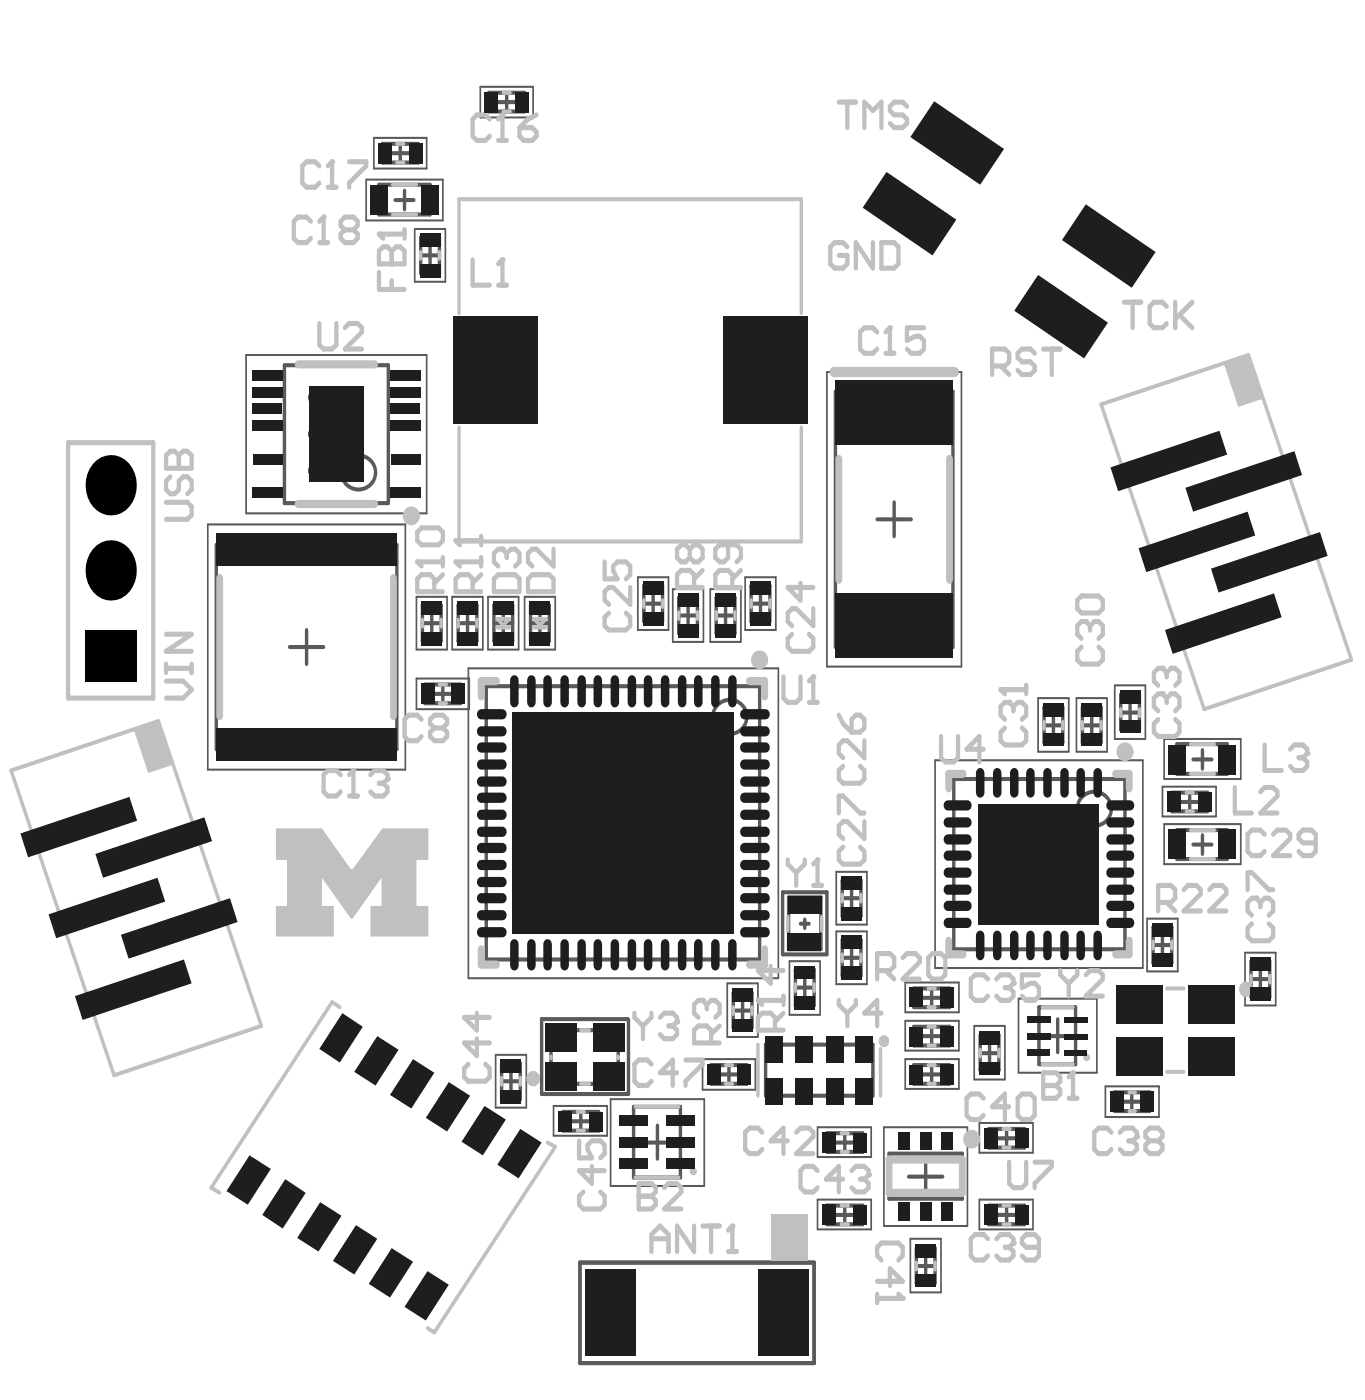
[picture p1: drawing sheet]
<svg xmlns="http://www.w3.org/2000/svg" width="135mm" height="139mm" viewBox="0 0 135 139" stroke-linecap="round" stroke-linejoin="round" font-family="sans-serif">
<g fill="none" stroke="#5a5a5a" stroke-width=".37">
<path d="M37.6 18.3h5.1v3h-5.1zM37.9 14.3h3.6v1.8h-3.6zM38.8 15.2h1.9M39.2 19.9h1.9M39.7 14.3v1.8M40.1 18.9v1.9M48.5 9.2h3.6v1.9h-3.6zM49.4 10.1h1.8M50.3 9.2v1.9M28.2 36.3h10.3v13.7h-10.3zM41.8 25.4h1.8M41.8 23.6h1.8v3.5h-1.8z"/>
<path d="M42.7 24.4v1.9M82.9 38.9h11.7v25.3h-11.7zM21.5 54.1h17.9v20.3h-17.9zM31.7 43.1h3.4M33.4 41.4v3.4M63.9 59.9h1.9M63.9 58.2h1.9v3.5h-1.9zM64.8 59v1.9M67.4 59.3h1.8v3.6h-1.8zM71.1 59.3h1.8v3.6h-1.8zM74.5 59.9h1.9M74.5 58.2h1.9v3.5h-1.9z"/>
<path d="M75.5 59v1.9M87.1 51.6h3.3M88.7 49.9v3.3M28.7 64.2h3.4M30.4 62.5v3.4M41.9 61.9h1.9M41.9 60.1h1.9v3.5h-1.9zM42.2 68h3.5v1.8h-3.5zM42.8 60.9v1.9M43 68.9h1.9M43.9 68v1.8M45.5 61.9h1.8"/>
<path d="M45.5 60.1h1.8v3.5h-1.8zM46.4 60.9v1.9M48.3 68.1h27.1v27.2h-27.1zM49 61.9h1.9M49 60.1h1.9v3.5h-1.9zM49.9 60.9v1.9M52.7 61.9h1.8M52.7 60.1h1.8v3.5h-1.8zM53.6 60.9v1.9M67.4 61.1h1.8M68.3 60.2v1.8M71.1 61.1h1.8"/>
<path d="M72 60.2v1.8M94.7 77.3h16.9v16.9h-16.9zM103.6 72h1.9M103.6 70.2h1.9v3.5h-1.9zM104.5 71.1v1.8M107.4 72h1.9M107.4 70.2h1.9v3.5h-1.9zM108.3 71.1v1.8M111.2 70.7h1.9M111.2 69h1.9v3.4h-1.9zM112.2 69.8v1.9M116.3 78.7h3.5v1.9h-3.5z"/>
<path d="M116.8 73.9h5v2.9h-5zM117.1 79.6h1.9M118.1 78.7v1.9M118.4 75.4h1.9M119.3 74.5v1.8M60.2 81.7h3.4M61.9 80v3.3M72.8 98.6h1.8v3.4h-1.8zM73.7 99.4v1.9M77.7 88.6h4.4v6.2h-4.4zM78.3 89.1h3.2v5.1h-3.2zM78.9 98.1h1.9"/>
<path d="M78.9 96.3h1.9v3.5h-1.9zM79.4 91.7h.9M79.9 91.3v.8M79.9 97.1v1.9M83.6 95.1h1.8M83.6 89.2h1.8M83.6 93.3h1.8v3.6h-1.8zM83.6 87.4h1.8v3.6h-1.8zM84.5 88.2v1.9M84.5 94.2v1.8M90.7 98.1h3.5v1.9h-3.5zM91.5 99.1h1.9"/>
<path d="M92.5 98.1v1.9M101.4 85.8h3.4M103.1 84.1v3.4M103.1 100h3.6v5.7h-3.6zM114.4 93.8h1.9M114.4 92h1.9v3.6h-1.9zM115.4 92.9v1.9M116.8 82.4h5v2.9h-5zM118.4 83.8h1.9M119.3 82.9v1.9M124.2 97.2h1.8M124.2 95.4h1.8v3.6h-1.8z"/>
<path d="M125.1 96.3v1.8M49.8 107.3h1.8M49.8 105.6h1.8v3.5h-1.8zM50.7 106.4v1.9M53.8 101.2h8.5l.1 .1v7.3h-8.6zM54.7 102.3h6.6l.1 .1v5.2h-6.7zM55.9 110.4h3.5v1.9h-3.5zM56.7 111.3h1.9M57.6 110.4v1.9M62.9 109.9h4.6v7h-4.6zM63.6 113.4h3.3M65.2 111.7v3.3"/>
<path d="M70.6 105.7h3.5v1.9h-3.5zM71.4 106.7h1.9M72.3 105.7v1.9M72.8 100.3h1.8M76 103.7h10.6v5.1h-10.6zM82.1 112.5h3.5v1.9h-3.5zM82.1 119.7h3.5v1.9h-3.5zM82.9 113.4h1.9M83.8 112.5v1.9M83.8 119.7v1.9M88.2 114.5h7.3v4.5h-7.3zM90.2 116.8h3.4"/>
<path d="M90.7 105.7h3.5v1.9h-3.5zM90.7 101.9h3.5v1.9h-3.5zM91.5 106.7h1.9M91.5 102.9h1.9M91.9 115.1v3.3M92.5 101.9v1.9M92.5 105.7v1.9M97.3 104.6h1.8M97.3 102.8h1.8v3.5h-1.8zM98.1 112.1h3.6v1.8h-3.6zM98.1 119.7h3.6v1.9h-3.6zM98.2 103.6v1.9"/>
<path d="M99 113h1.8M99.9 112.1v1.8M99.9 119.7v1.9M103.3 102.9h3.4M105 101.2v3.3M110.6 108.4h3.5v1.9h-3.5zM111.5 109.4h1.8M112.3 108.4v1.9M57.6 125.4h23.2v9.9h-23.2zM82.9 120.6h1.9M90.9 125.7h1.9M90.9 123.9h1.9v3.5h-1.9z"/>
<path d="M91.9 124.8v1.8M99 120.6h1.8"/>
<circle cx="35.6" cy="46.9" r="1.69"/>
<circle cx="72.4" cy="71.2" r="1.69"/>
<circle cx="108.6" cy="80.3" r="1.69"/>
</g>
<g fill="none" stroke="#5a5a5a" stroke-width=".19">
<path d="M36.3 17.8h7.6v4.1h-7.6zM37.1 13.7h5.2v3h-5.2zM47.7 8.6h5.2v3.1h-5.2zM24.4 35.2h17.9v15.8h-17.9zM41.2 22.7h3v5.3h-3zM82.1 36.9h13.3v29.3h-13.3zM20.6 52.1h19.6v24.3h-19.6zM41.3 59.3h3.1v5.2h-3.1zM44.9 59.3h3v5.2h-3zM48.4 59.3h3.1v5.2h-3.1zM52.1 59.3h3v5.2h-3zM63.3 57.3h3v5.2h-3z"/>
<path d="M66.8 58.5h3v5.2h-3zM70.5 58.5h3v5.2h-3zM74 57.3h3v5.2h-3zM41.3 67.4h5.3v3h-5.3zM46.5 66.4h30.7v30.7h-30.7zM92.8 75.5h20.6v20.6h-20.6zM103 69.3h3.1v5.3h-3.1zM106.8 69.3h3.1v5.3h-3.1zM110.6 68h3.1v5.4h-3.1zM115.4 78.1h5.3v3h-5.3zM115.5 73.4h7.6v3.9h-7.6zM72.2 97.6h3v5.4h-3z"/>
<path d="M78.3 95.4h3.1v5.4h-3.1zM83 92.5h3v5.2h-3zM83 86.6h3v5.2h-3zM89.8 97.5h5.4v3h-5.4zM101.1 99.1h7.8v7.4h-7.8zM113.8 91.2h3.1v5.2h-3.1zM115.5 81.8h7.6v4h-7.6zM123.6 94.6h3v5.2h-3zM49.2 104.7h3v5.3h-3zM54.9 109.8h5.4v3h-5.4zM60.6 109.1h9.3v8.6h-9.3zM69.7 105.2h5.3v3h-5.3z"/>
<path d="M81.1 111.9h5.4v3h-5.4zM81.1 119.1h5.4v3h-5.4zM87.7 111.9h8.3v9.8h-8.3zM89.8 105.2h5.4v2.9h-5.4zM89.8 101.3h5.4v3h-5.4zM96.7 101.9h3v5.3h-3zM97.2 111.5h5.3v2.9h-5.3zM97.2 119.1h5.3v3h-5.3zM109.7 107.9h5.3v3h-5.3zM90.3 123h3.1v5.3h-3.1z"/>
</g>
<path d="M27.4 82.2h4.5l2.9 4.1h.2l2.9-4.1h4.6v3.2h-1.2v4.5h1.2v3.1h-5.7v-3.1h1.1v-2.8l-2.9 4.1h-.2l-2.9-4.1v2.8h1.2v3.1h-5.7v-3.1h1.1v-4.5h-1.1z" fill="#c0c0c0"/>
<g fill="none" stroke="#c0c0c0" stroke-width=".37">
<path d="M39 18.3h2.3M39.4 16.1h.7M39.4 14.3h.7M49.9 11.1h.7M49.9 9.2h.7M39 21.3h2.3M41.8 25v.7M43.6 25v.7M45.6 31.1v-11.3h33.9v11.3M45.6 42.4v11.4h33.9v-11.4M63.9 59.6v.7M65.8 59.6v.7"/>
<path d="M74.5 59.6v.7M76.4 59.6v.7M109.3 40.1l14.6-4.9 10.2 30.3-14.6 4.9zM1.1 76.5l14.6-4.9 10.2 30.3-14.6 4.9zM41.9 61.5v.7M43.6 69.8h.7M43.6 68h.7M43.8 61.5v.7M45.5 61.5v.7M47.3 61.5v.7M49.4 62.3h1.1M49.4 61.4h1.1l-.6 .6z"/>
<path d="M53 62.3h1.2M53 61.4h1.2l-.6 .6zM67.4 60.8v.6M69.2 60.8v.6M71.1 60.8v.6M72.9 60.8v.6M103.6 71.7v.7M105.5 71.7v.7M107.4 71.7v.7M109.3 71.7v.7M111.2 70.4v.7M113.1 70.4v.7"/>
<path d="M117.7 78.7h.7M118.2 76.8h2.3M118.2 73.9h2.3M33.7 100l-.7-.5-12 18.4 .8 .5M72.8 100v.7M74.6 100v.7M78.2 91v1.4M78.9 97.7v.7M80.8 97.7v.7M81.6 91v1.4M83.6 88.8v.7M83.6 94.8v.6"/>
<path d="M85.4 88.8v.7M85.4 94.8v.6M92.1 100h.7M92.1 98.1h.7M103.4 100h3.1M114.4 93.5v.7M115.8 98.1h1.7M116.3 93.5v.7M117.7 80.6h.7M118.2 85.3h2.3M118.2 82.4h2.3M124.2 96.9v.6"/>
<path d="M126 96.9v.6M49.8 107v.7M51.6 107v.7M54.3 113.4l.8 .5-12 18.4-.7-.4M54.7 104.9v.2M57.3 112.3h.7M57.3 110.4h.7M57.6 107.6h.9M57.6 102.3h.9M61.4 104.9v.2M63 116.9h4.4M63 109.9h4.4"/>
<path d="M72 107.6h.7M72 105.7h.7M75.2 103.7v5.1M83.5 119.7h.7M83.5 114.4h.7M83.5 112.5h.7M87.4 104.1v4.7M92.1 107.6h.7M92.1 105.7h.7M92.1 103.8h.7M92.1 101.9h.7M97.3 104.2v.7"/>
<path d="M99.1 104.2v.7M99.6 119.7h.6M99.6 112.1h.6M99.6 113.9h.6M103.4 105.7h3.1M112.1 110.3h.6M112.1 108.4h.6M115.8 106.4h1.7M83.5 121.6h.7M90.9 125.4v.6M92.8 125.4v.6M99.6 121.6h.6"/>
</g>
<g fill="none" stroke="#c0c0c0" stroke-width=".74">
<path d="M29.6 36.2h7.6M21.8 57.4v13.7M29.6 50h7.6M39 57.4v13.7M83.2 45.6v12M94.2 45.6v12M49.3 67.6h-1.5v1.5M74.4 67.6h1.5v1.5M95.6 76.8h-1.4v1.5M110.7 76.8h1.4v1.5M47.8 94.2v1.6h1.5M75.9 94.2v1.6h-1.5"/>
<path d="M94.2 93.4v1.4h1.4M112.1 93.4v1.4h-1.4M88.2 115.1h7.3v3.3h-7.3z"/>
</g>
<path d="M6.8 44h8.4v25.3h-8.4z" fill="none" stroke="#c0c0c0" stroke-width=".46"/>
<path d="M82.7 36.9h12" fill="none" stroke="#c0c0c0" stroke-width=".93"/>
<g fill="#c0c0c0">
<path d="M76.5 120.5h3.6v4.7h-3.6z" fill-rule="evenodd"/>
<path d="M121.4 36.1l2.5-.9 1.5 4.4-2.5 .8z" fill-rule="evenodd"/>
<path d="M13.3 72.4l2.4-.8 1.5 4.3-2.5 .8z" fill-rule="evenodd"/>
</g>
<path d="M63.4 117.5v2.5h1.3l.4-.4v-.4l-.4-.4h-1.3" fill="none" stroke="#c0c0c0" stroke-width=".46"/>
<circle cx="63.4" cy="118.8" r=".23" fill="#c0c0c0"/>
<path d="M78.2 85.4v.4l.8 .8M79 86.6v1.3M79.9 85.4v.4l-.9 .8M80.7 87.9h.9M81.1 85.4v2.5M63.4 117.5h1.3l.4 .4v.4l-.4 .5h-1.3M65.9 117.9l.4-.4h.9l.4 .4v.4l-1.7 1.7h1.7" fill="none" stroke="#c0c0c0" stroke-width=".46"/>
<circle cx="81.1" cy="85.4" r=".23" fill="#c0c0c0"/>
<g fill="none" stroke="#c0c0c0" stroke-width=".46">
<path d="M45.2 55.8h2.6M46.9 58.7v-1.2l-.4-.4h-.9l-.4 .4v1.2h2.6M47.8 57.1l-.9 .8M47.8 55.4v.8M16.5 67.6h1.7l.8 .9-.8 .8h-1.7M16.5 65.9v.9M16.5 66.4h2.5M16.5 63h2.5l-2.5 1.7h2.5M19 65.9v.9M81.1 85.4l-.4 .4M83.2 99.3v.4l.9 .9M84.9 99.3v.4l-.8 .9"/>
<path d="M84.1 100.6v1.3M87.5 100.6h-1.7l1.3-1.3v2.6"/>
</g>
<circle cx="45.2" cy="55.8" r=".23" fill="#c0c0c0"/>
<path d="M45.2 55.8l.4 .4M45.2 53.7h2.6M47.8 53.2v.9" fill="none" stroke="#c0c0c0" stroke-width=".46"/>
<circle cx="45.2" cy="53.7" r=".23" fill="#c0c0c0"/>
<path d="M45.2 53.7l.4 .4M52.8 57.1h1.7l.4 .4v1.2h-2.5v-1.2zM54.9 54.5v1.7l-1.7-1.7h-.4l-.4 .4v.9l.4 .4M57.5 113.3v1.7h1.2l-.4-.9v-.4l.4-.4h.9l.4 .4v.8l-.4 .5M57.9 118.3l-.4 .5v.8l.4 .4h1.7l.4-.4v-.8l-.4-.5M58.7 115.8v1.7l-1.2-1.3h2.5M63 100.6v.4l.8 .9M63.8 101.9v1.2M64.7 100.6v.4l-.9 .9M65.5 101l.4-.4h.9l.4 .4v.4" fill="none" stroke="#c0c0c0" stroke-width=".46"/>
<circle cx="67.2" cy="101.4" r=".23" fill="#c0c0c0"/>
<path d="M72.3 54.1v1.3l-.5 .4h-.4l-.4-.4v-.9l.4-.4h1.7l.4 .4v.9l-.4 .4M72.7 58.3v-1.2l-.4-.5h-.9l-.4 .5v1.2h2.5M73.5 56.6l-.8 .9M77.8 67.2v2.1l.4 .4h.8l.4-.4v-2.1M80.3 69.7h.8M80.7 67.2v2.5M66.3 101.9h.5M66.8 101.9l.4 .4v.4l-.4 .4h-.9l-.4-.4M67.2 101.4l-.4 .5" fill="none" stroke="#c0c0c0" stroke-width=".46"/>
<circle cx="80.7" cy="67.2" r=".23" fill="#c0c0c0"/>
<path d="M79.4 57.9v1.7l-1.2-1.3h2.5M78.6 63l-.4 .4v.8l.4 .5h1.7l.4-.5v-.8l-.4-.4M80.7 67.2l-.4 .4M80.7 60.4v1.7l-1.7-1.7h-.4l-.4 .5v.8l.4 .4M83.2 71l.5 .8 .8 .9M83.7 76.1l-.5 .4v.8l.5 .5h1.7l.4-.5v-.8l-.4-.4M84.9 71h.5l.4 .4v.9l-.4 .4h-.9v-1.3zM85.8 73.5v1.7l-1.7-1.7h-.4l-.5 .5v.8l.5 .4M99.7 72.3l-.4 .4v.8l.4 .5h1.7l.4-.5v-.8l-.4-.4M100.2 69.7h-.5l-.4 .5v.8l.4 .4" fill="none" stroke="#c0c0c0" stroke-width=".46"/>
<circle cx="100.2" cy="69.7" r=".23" fill="#c0c0c0"/>
<path d="M99.3 68.5h2.5M100.2 69.7l.4 .5M100.6 70.2v.4M100.6 70.2l.4-.5h.4l.4 .5v.8l-.4 .4M101.8 68v.9" fill="none" stroke="#c0c0c0" stroke-width=".46"/>
<circle cx="99.3" cy="68.5" r=".23" fill="#c0c0c0"/>
<path d="M99.3 68.5l.4 .4M103.5 106.5v2.5h1.3l.4-.4v-.4l-.4-.4h-1.3" fill="none" stroke="#c0c0c0" stroke-width=".46"/>
<circle cx="103.5" cy="107.8" r=".23" fill="#c0c0c0"/>
<path d="M103.5 106.5h1.3l.4 .4v.4l-.4 .5h-1.3M106.1 109h.8M106.5 106.5v2.5" fill="none" stroke="#c0c0c0" stroke-width=".46"/>
<circle cx="106.5" cy="106.5" r=".23" fill="#c0c0c0"/>
<path d="M124.2 91.7l-.4 .4v.9l.4 .4h1.7l.5-.4v-.9l-.5-.4M124.7 89.2h-.5l-.4 .4v.8l.4 .5M106.5 106.5l-.4 .4" fill="none" stroke="#c0c0c0" stroke-width=".46"/>
<circle cx="124.7" cy="89.2" r=".23" fill="#c0c0c0"/>
<path d="M16.5 49.9h2.1l.4 .4v.8l-.4 .5h-2.1M16.5 46.5h2.5v-1.3l-.4-.4h-.4l-.5 .4v1.3M16.9 47.3l-.4 .5v.8l.4 .4h.4l.4-.4v-.8l.5-.5h.4l.4 .5v.8l-.4 .4M123.8 88.3v-1.7h.4l1.7 1.7h.5M124.7 89.2l.4 .4M125.1 89.6v.4M125.1 89.6l.4-.4h.4l.5 .4v.8l-.5 .5" fill="none" stroke="#c0c0c0" stroke-width=".46"/>
<circle cx="17.7" cy="46.5" r=".23" fill="#c0c0c0"/>
<path d="M37.6 27v1.7h2.5M37.6 26.2h2.5v-1.3l-.4-.4h-.4l-.4 .4v1.3M38.9 27.9v.8M16.5 46.5v-1.3l.4-.4h.4l.4 .4v1.3" fill="none" stroke="#c0c0c0" stroke-width=".46"/>
<circle cx="38.9" cy="26.2" r=".23" fill="#c0c0c0"/>
<path d="M37.6 26.2v-1.3l.4-.4h.5l.4 .4v1.3M37.6 23.2h2.5M40.1 22.8v.9" fill="none" stroke="#c0c0c0" stroke-width=".46"/>
<circle cx="37.6" cy="23.2" r=".23" fill="#c0c0c0"/>
<path d="M37.6 23.2l.4 .5M33.8 76.9l-.4-.4h-.9l-.4 .4v1.7l.4 .4h.9l.4-.4M34.7 79h.8M35.1 76.5v2.5M83.2 80.7v-1.7h.5l1.7 1.7h.4M83.7 84.1l-.5 .4v.9l.5 .4h1.7l.4-.4v-.9l-.4-.4M85.8 81.6v1.7l-1.7-1.7h-.4l-.5 .4v.8l.5 .5" fill="none" stroke="#c0c0c0" stroke-width=".46"/>
<circle cx="35.1" cy="76.5" r=".23" fill="#c0c0c0"/>
<path d="M35.1 76.5l-.4 .4M36.8 76.9l.4-.4h.8l.5 .4v.4" fill="none" stroke="#c0c0c0" stroke-width=".46"/>
<circle cx="38.5" cy="77.3" r=".23" fill="#c0c0c0"/>
<path d="M31.7 16.5l-.4-.4h-.9l-.4 .4v1.7l.4 .4h.9l.4-.4M32.5 18.6h.9M33 16.1v2.5M37.6 77.8h.4M38 77.8l.5 .4v.4l-.5 .4h-.8l-.4-.4M38.5 77.3l-.5 .5M41.8 71.4l-.4-.4h-.8l-.5 .4v1.7l.5 .4h.8l.4-.4M43.1 72.3l-.4-.5v-.4l.4-.4h.8l.5 .4v.4l-.5 .5M43.1 72.3l-.4 .4v.4l.4 .4h.8l.5-.4v-.4l-.5-.4M43.1 72.3h.8" fill="none" stroke="#c0c0c0" stroke-width=".46"/>
<circle cx="33" cy="16.1" r=".23" fill="#c0c0c0"/>
<path d="M33 16.1l-.5 .4M34.7 16.1h1.6v.4l-1.6 1.7v.4M48.6 11.8l-.4-.4h-.9l-.4 .4v1.7l.4 .4h.9l.4-.4M49.4 13.9h.9M49.9 11.4v2.5M64.7 105.7l-.5-.5h-.8l-.4 .5v1.6l.4 .5h.8l.5-.5M67.2 106.5h-1.7l1.3-1.3v2.6M68 105.2h1.7v.5l-1.7 1.6v.5" fill="none" stroke="#c0c0c0" stroke-width=".46"/>
<circle cx="49.9" cy="11.4" r=".23" fill="#c0c0c0"/>
<g fill="none" stroke="#c0c0c0" stroke-width=".46">
<path d="M49.9 11.4l-.5 .4M51.6 12.7h1.2l.4 .4v.4l-.4 .4h-.8l-.4-.4zM53.2 11.4l-.8 .4-.8 .9M83.2 10.1h1.7M84.1 10.1v2.6M85.8 12.7v-2.6l.8 .9 .9-.9v2.6M90 10.6l-.4-.5h-.9l-.4 .5v.4l.4 .4h.9l.4 .4v.5l-.4 .4h-.9l-.4-.4M84.1 24.5l-.4-.4h-.9l-.4 .4v1.7l.4 .4h.9l.4-.4v-.8h-.9M86.6 24.1v2.5l-1.7-2.5v2.5M87.5 24.1h1.2l.5 .4v1.7l-.5 .4h-1.2zM75.6 112.4l-.4-.4h-.8l-.4 .4v1.7l.4 .4h.8l.4-.4M78.2 113.3h-1.7l1.3-1.3v2.5"/>
<path d="M79 112.4l.4-.4h.9l.4 .4v.4l-1.7 1.7h1.7M110.3 112.4l-.4-.4h-.9l-.4 .4v1.7l.4 .4h.9l.4-.4M111.1 112.4l.5-.4h.8l.4 .4v.4"/>
</g>
<circle cx="112.8" cy="112.8" r=".23" fill="#c0c0c0"/>
<g fill="none" stroke="#c0c0c0" stroke-width=".46">
<path d="M111.6 30h1.7M112.4 30v2.5M115.8 30.4l-.4-.4h-.9l-.4 .4v1.7l.4 .4h.9l.4-.4M116.6 30v2.5M117.1 31.3l1.2 1.2M118.3 30l-1.7 1.7M41.4 55.8h2.5M43.1 58.7v-1.2l-.4-.4h-.9l-.4 .4v1.2h2.5M43.9 57.1l-.8 .8M43.9 55.4v.8M105.2 96.4v.4l.9 .8M106.1 97.6v1.3"/>
<path d="M106.9 96.4v.4l-.8 .8M107.8 96.8l.4-.4h.8l.4 .4v.4l-1.6 1.7h1.6M112 113.3h.4M112.4 113.3l.4 .4v.4l-.4 .4h-.8l-.5-.4M112.8 112.8l-.4 .5M114.1 113.3h.8M114.1 113.3l-.4 .4v.4l.4 .4h.8l.5-.4v-.4l-.5-.4M114.1 113.3l-.4-.5v-.4l.4-.4h.8l.5 .4v.4l-.5 .5"/>
</g>
<circle cx="41.4" cy="55.8" r=".23" fill="#c0c0c0"/>
<path d="M30.8 22l-.4-.4h-.8l-.4 .4v1.7l.4 .4h.8l.4-.4M31.7 32.1v2.1l.4 .5h.9l.4-.5v-2.1M31.7 24.1h.8M32.1 21.6v2.5M34.2 32.5l.5-.4h.8l.4 .4v.5l-1.7 1.7h1.7M41.4 55.8l.4 .4M41.8 52.4h1.7l.4 .4v.9l-.4 .4h-1.7l-.4-.4v-.9z" fill="none" stroke="#c0c0c0" stroke-width=".46"/>
<circle cx="32.1" cy="21.6" r=".23" fill="#c0c0c0"/>
<path d="M32.1 21.6l-.4 .4M34.2 22.8l-.4-.4v-.4l.4-.4h.9l.4 .4v.4l-.4 .4M34.2 22.8l-.4 .4v.5l.4 .4h.9l.4-.4v-.5l-.4-.4M34.2 22.8h.9M69.7 99.3h-.4l-.4 .4v.9l.4 .4M70.6 103.5v-1.2l-.5-.4h-.8l-.4 .4v1.2h2.5M71.4 101.9l-.8 .8" fill="none" stroke="#c0c0c0" stroke-width=".46"/>
<circle cx="69.7" cy="99.3" r=".23" fill="#c0c0c0"/>
<path d="M49.4 57.1h1.7l.5 .4v1.2h-2.6v-1.2zM49.9 54.5h-.5l-.4 .4v.9l.4 .4M68.5 54.5l-.5-.4h-.4l-.4 .4v.9l.4 .4h.4l.5-.4M68.5 54.5l.4-.4h.4l.4 .4v.9l-.4 .4h-.4l-.4-.4M68.5 54.5v.9M68.9 58.3v-1.2l-.4-.5h-.9l-.4 .5v1.2h2.5M69.7 56.6l-.8 .9M69.7 99.3l.4 .4M70.1 99.7v.5M70.1 99.7l.5-.4h.4l.4 .4v.9l-.4 .4" fill="none" stroke="#c0c0c0" stroke-width=".46"/>
<circle cx="49.9" cy="54.5" r=".23" fill="#c0c0c0"/>
<path d="M46.9 25.8v2.5h1.7M49.4 28.3h.9M49.9 25.8v2.5M49.9 54.5l.4 .4M50.3 54.9v.5M50.3 54.9l.4-.4h.4l.5 .4v.9l-.5 .4M60 55.8v1.7h1.3l-.4-.9v-.4l.4-.4h.8l.4 .4v.9l-.4 .4M62.5 58.3v1.7l-1.6-1.7h-.5l-.4 .4v.9l.4 .4M60.4 60.9l-.4 .4v.8l.4 .4h1.7l.4-.4v-.8l-.4-.4" fill="none" stroke="#c0c0c0" stroke-width=".46"/>
<circle cx="49.9" cy="25.8" r=".23" fill="#c0c0c0"/>
<path d="M49.9 25.8l-.5 .4M81.1 116.2l-.4-.4h-.8l-.5 .4v1.7l.5 .4h.8l.4-.4M83.7 117.1h-1.7l1.2-1.3v2.5M84.5 116.2l.4-.4h.9l.4 .4v.4" fill="none" stroke="#c0c0c0" stroke-width=".46"/>
<circle cx="86.2" cy="116.6" r=".23" fill="#c0c0c0"/>
<path d="M85.4 117.1h.4M85.8 117.1l.4 .4v.4l-.4 .4h-.9l-.4-.4M86.2 116.6l-.4 .5M87.1 128.5v.8M87.1 127.2h2.5l-1.3-1.3v1.7M87.1 128.9h2.5M87.5 125.1l-.4-.4v-.9l.4-.4h1.7l.4 .4v.9l-.4 .4" fill="none" stroke="#c0c0c0" stroke-width=".46"/>
<circle cx="89.6" cy="128.9" r=".23" fill="#c0c0c0"/>
<path d="M75.2 99.3h2.6M77.8 98.9v.8M87.1 96.4h1.2l.4-.5v-.8l-.4-.4h-1.2v2.5M87.9 96.4l.8 .8M89.6 95.1l.4-.4h.9l.4 .4v.4l-1.7 1.7h1.7M92.5 94.7h.9l.4 .4v1.7l-.4 .4h-.9l-.4-.4v-1.7zM76.9 102.3v-1.3l-.4-.4h-.9l-.4 .4v1.3h2.6M77.8 100.6l-.9 .8M89.2 128.5l.4 .4" fill="none" stroke="#c0c0c0" stroke-width=".46"/>
<circle cx="75.2" cy="99.3" r=".23" fill="#c0c0c0"/>
<path d="M87.1 33l-.5-.5h-.8l-.4 .5v1.7l.4 .4h.8l.5-.4M87.9 35.1h.8M88.3 32.5v2.6M93.4 73.1v2.1l.4 .5h.9l.4-.5v-2.1M97.6 74.4h-1.7l1.3-1.3v2.6M75.2 99.3l.4 .4M76.5 95.9v1.7l-1.3-1.2h2.6" fill="none" stroke="#c0c0c0" stroke-width=".46"/>
<circle cx="88.3" cy="32.5" r=".23" fill="#c0c0c0"/>
<path d="M88.3 32.5l-.4 .5M91.7 32.5h-1.7v1.3l.9-.4h.4l.4 .4v.9l-.4 .4h-.9l-.4-.4M114.9 71.4l-.4 .4v.9l.4 .4h1.7l.5-.4v-.9l-.5-.4M115.4 68.9h-.5l-.4 .4v.9l.4 .4M114.9 89.6h1.3l.4-.4v-.9l-.4-.4h-1.3v2.5M115.8 89.6l.8 .8M117.5 88.3l.4-.4h.8l.5 .4v.5l-1.7 1.6h1.7M120 88.3l.4-.4h.9l.4 .4v.5l-1.7 1.6h1.7M100.2 115.4v2.1l.4 .4h.8l.4-.4v-2.1M102.7 115.4h1.7v.4l-1.7 1.7v.4" fill="none" stroke="#c0c0c0" stroke-width=".46"/>
<circle cx="115.4" cy="68.9" r=".23" fill="#c0c0c0"/>
<path d="M115.4 68.9l.4 .4M115.4 66.4h-.5l-.4 .4v.8l.4 .4M115.8 69.3v.4M115.8 69.3l.4-.4h.4l.5 .4v.9l-.5 .4" fill="none" stroke="#c0c0c0" stroke-width=".46"/>
<circle cx="115.4" cy="66.4" r=".23" fill="#c0c0c0"/>
<path d="M107.3 64.2l-.4 .5v.8l.4 .4h1.7l.4-.4v-.8l-.4-.5M107.8 61.7h-.5l-.4 .4v.9l.4 .4M115.4 66.4l.4 .4M115.8 66.8v.4M115.8 66.8l.4-.4h.4l.5 .4v.8l-.5 .4" fill="none" stroke="#c0c0c0" stroke-width=".46"/>
<circle cx="107.8" cy="61.7" r=".23" fill="#c0c0c0"/>
<path d="M107.3 59.2h1.7l.4 .4v.8l-.4 .5h-1.7l-.4-.5v-.8zM107.8 61.7l.4 .4M108.2 62.1v.4M108.2 62.1l.4-.4h.4l.4 .4v.9l-.4 .4M98 97.2l-.4-.4h-.8l-.5 .4v1.7l.5 .4h.8l.4-.4M98.9 97.2l.4-.4h.9l.4 .4v.4M46.5 105.7l-.4 .4v.8l.4 .4h1.7l.4-.4v-.8l-.4-.4M47.3 103.1v1.7l-1.2-1.3h2.5M47.3 100.6v1.7l-1.2-1.3h2.5" fill="none" stroke="#c0c0c0" stroke-width=".46"/>
<circle cx="100.6" cy="97.6" r=".23" fill="#c0c0c0"/>
<g fill="none" stroke="#c0c0c0" stroke-width=".46">
<path d="M122.5 78.2v2.5h1.7M125.1 78.6l.4-.4h.9l.4 .4v.4l-1.7 1.7h1.7M99.7 98.1h.5M100.2 98.1l.4 .4v.4l-.4 .4h-.9l-.4-.4M100.6 97.6l-.4 .5M103.1 96.8h-1.7v1.3l.9-.5h.4l.4 .5v.8l-.4 .4h-.9l-.4-.4M64.7 124.3v-1.7l.8-.9 .8 .9v1.7M64.7 123h1.6M68.9 121.7v2.6l-1.7-2.6v2.6M69.7 121.7h1.7M70.6 121.7v2.6M72.3 124.3h.8"/>
<path d="M72.7 121.7v2.6"/>
</g>
<circle cx="72.7" cy="121.7" r=".23" fill="#c0c0c0"/>
<path d="M97.6 109l-.4-.4h-.9l-.4 .4v1.7l.4 .5h.9l.4-.5M100.2 109.9h-1.7l1.2-1.3v2.6M101.4 108.6h.9l.4 .4v1.7l-.4 .5h-.9l-.4-.5v-1.7zM72.7 121.7l-.4 .4M98 123l-.4-.4h-.8l-.5 .4v1.7l.5 .4h.8l.4-.4M98.9 123l.4-.4h.9l.4 .4v.4" fill="none" stroke="#c0c0c0" stroke-width=".46"/>
<circle cx="100.6" cy="123.4" r=".23" fill="#c0c0c0"/>
<g fill="none" stroke="#c0c0c0" stroke-width=".46">
<path d="M98.5 36.3h1.2l.5-.4v-.8l-.5-.4h-1.2v2.5M99.3 36.3l.9 .9M102.7 35.1l-.4-.4h-.9l-.4 .4v.4l.4 .4h.9l.4 .4v.5l-.4 .4h-.9l-.4-.4M103.5 34.7h1.7M104.4 34.7v2.5M125.5 74v2.5h1.7M128 74.4l.5-.4h.8l.4 .4v.4M125.5 82.8l-.4-.4h-.9l-.4 .4v1.7l.4 .4h.9l.4-.4M126.4 82.8l.4-.4h.8l.4 .4v.5l-1.6 1.6h1.6M130.6 83.7h-1.3l-.4-.4v-.5l.4-.4h.9l.4 .4v1.7l-.4 .4h-.9l-.4-.4M99.7 123.8h.5M100.2 123.8l.4 .5v.4l-.4 .4h-.9l-.4-.4"/>
<path d="M100.6 123.4l-.4 .4M103.1 123.8h-1.3l-.4-.4v-.4l.4-.4h.9l.4 .4v1.7l-.4 .4h-.9l-.4-.4"/>
</g>
<circle cx="129.7" cy="74.8" r=".23" fill="#c0c0c0"/>
<path d="M128.9 75.2h.4M129.3 75.2l.4 .5v.4l-.4 .4h-.8l-.5-.4M129.7 74.8l-.4 .4" fill="none" stroke="#c0c0c0" stroke-width=".46"/>
<g fill="none" stroke="#c0c0c0" stroke-width=".93">
<circle cx="40.8" cy="51.2" r=".42"/>
<circle cx="75.4" cy="65.5" r=".42"/>
<circle cx="111.6" cy="74.6" r=".42"/>
<circle cx="123.6" cy="98.2" r=".25"/>
<circle cx="52.9" cy="107.1" r=".25"/>
<circle cx="87.7" cy="103.4" r=".08"/>
<circle cx="96.4" cy="113.1" r=".42"/>
</g>
<g fill="none" stroke="#c0c0c0" stroke-width=".37">
<circle cx="68.8" cy="116.3" r=".17"/>
<circle cx="107.8" cy="105" r=".17"/>
</g>
<g fill="#000">
<circle cx="31.5" cy="39.5" r=".91"/>
<circle cx="35.1" cy="39.5" r=".91"/>
<circle cx="11" cy="56.6" r="2.73"/>
<circle cx="11" cy="48.2" r="2.73"/>
<circle cx="31.5" cy="46.8" r=".91"/>
<circle cx="31.5" cy="43.1" r=".91"/>
<circle cx="35.1" cy="46.8" r=".91"/>
<circle cx="35.1" cy="43.1" r=".91"/>
<circle cx="52.6" cy="76.3" r=".91"/>
<circle cx="52.6" cy="79.9" r=".91"/>
<circle cx="52.6" cy="72.6" r=".89"/>
<circle cx="56.3" cy="76.2" r=".93"/>
<circle cx="56.3" cy="79.9" r=".93"/>
<circle cx="56.3" cy="72.6" r=".91"/>
<circle cx="59.9" cy="76.2" r=".93"/>
<circle cx="59.9" cy="79.9" r=".93"/>
<circle cx="59.9" cy="72.6" r=".91"/>
<circle cx="63.6" cy="76.3" r=".91"/>
<circle cx="63.6" cy="79.9" r=".91"/>
<circle cx="63.6" cy="72.6" r=".89"/>
<circle cx="67.3" cy="76.2" r=".93"/>
<circle cx="67.3" cy="79.9" r=".93"/>
<circle cx="67.3" cy="72.6" r=".91"/>
<circle cx="70.9" cy="76.2" r=".93"/>
<circle cx="70.9" cy="79.9" r=".93"/>
<circle cx="70.9" cy="72.6" r=".91"/>
<circle cx="52.6" cy="87.2" r=".91"/>
<circle cx="52.6" cy="90.9" r=".91"/>
<circle cx="52.6" cy="83.6" r=".89"/>
<circle cx="56.3" cy="87.2" r=".93"/>
<circle cx="56.3" cy="90.9" r=".93"/>
<circle cx="56.3" cy="83.5" r=".91"/>
<circle cx="59.9" cy="87.2" r=".93"/>
<circle cx="59.9" cy="90.9" r=".93"/>
<circle cx="59.9" cy="83.5" r=".91"/>
<circle cx="63.6" cy="87.2" r=".91"/>
<circle cx="63.6" cy="90.9" r=".91"/>
<circle cx="63.6" cy="83.6" r=".89"/>
<circle cx="67.3" cy="87.2" r=".93"/>
<circle cx="67.3" cy="90.9" r=".93"/>
<circle cx="67.3" cy="83.5" r=".91"/>
<circle cx="70.9" cy="87.2" r=".93"/>
<circle cx="70.9" cy="90.9" r=".93"/>
<circle cx="70.9" cy="83.5" r=".91"/>
<circle cx="99.4" cy="82.2" r=".93"/>
<circle cx="99.4" cy="85.8" r=".93"/>
<circle cx="99.4" cy="89.5" r=".91"/>
<circle cx="103" cy="82.2" r=".93"/>
<circle cx="103" cy="85.8" r=".93"/>
<circle cx="103" cy="89.5" r=".91"/>
<circle cx="106.7" cy="82.2" r=".91"/>
<circle cx="106.7" cy="85.8" r=".91"/>
<circle cx="106.7" cy="89.5" r=".89"/>
</g>
<path d="M8.5 62.5h5v5.1h-5z" fill-rule="evenodd" fill="#000"/>
<g fill="#1e1e1e">
<path d="M25.1 45.1h3v1h-3z" fill-rule="evenodd"/>
<path d="M25 40.1h3v1h-3z" fill-rule="evenodd"/>
<path d="M25 38.5h3.1v1h-3.1z" fill-rule="evenodd"/>
<path d="M25 36.8h3.1v1h-3.1z" fill-rule="evenodd"/>
<path d="M38.9 123.9l2.1 1.4-2.3 3.5-2.1-1.3z" fill-rule="evenodd"/>
<path d="M38.8 45.1h3v1h-3z" fill-rule="evenodd"/>
<path d="M38.7 40.1h3v1h-3z" fill-rule="evenodd"/>
<path d="M38.7 38.5h3.1v1h-3.1z" fill-rule="evenodd"/>
<path d="M38.7 36.8h3.1v1h-3.1z" fill-rule="evenodd"/>
<path d="M45.4 62.7h2v1.4h-2z" fill-rule="evenodd"/>
<path d="M45.4 59.7h2v1.3h-2z" fill-rule="evenodd"/>
<path d="M49.7 105.2h2v1.3h-2z" fill-rule="evenodd"/>
<path d="M52.6 62.7h2v1.4h-2z" fill-rule="evenodd"/>
<path d="M52.6 59.7h2v1.3h-2z" fill-rule="evenodd"/>
<path d="M51.1 9.1h1.4v2.1h-1.4z" fill-rule="evenodd"/>
<path d="M58.5 110.4h1.3v1.9h-1.3z" fill-rule="evenodd"/>
<path d="M58.9 105.5h3.1v2.8h-3.1z" fill-rule="evenodd"/>
<path d="M63.8 57.7h2v1.4h-2z" fill-rule="evenodd"/>
<path d="M73.2 105.7h1.3v2h-1.3z" fill-rule="evenodd"/>
<path d="M70.1 105.7h1.4v2h-1.4z" fill-rule="evenodd"/>
<path d="M72.7 98.1h2v1.4h-2z" fill-rule="evenodd"/>
<path d="M71 58.9h2v1.4h-2z" fill-rule="evenodd"/>
<path d="M78.9 102.9h1.7v2.6h-1.7z" fill-rule="evenodd"/>
<path d="M78.9 98.9h2v1.3h-2z" fill-rule="evenodd"/>
<path d="M78.2 92.7h3.3v1.7h-3.3z" fill-rule="evenodd"/>
<path d="M84.7 119.6h1.3v2h-1.3z" fill-rule="evenodd"/>
<path d="M84.7 112.5h1.3v1.9h-1.3z" fill-rule="evenodd"/>
<path d="M84.9 102.9h1.7v2.6h-1.7z" fill-rule="evenodd"/>
<path d="M83.5 92.9h2v1.3h-2z" fill-rule="evenodd"/>
<path d="M83.5 90h2v1.4h-2z" fill-rule="evenodd"/>
<path d="M83.5 87h2v1.3h-2z" fill-rule="evenodd"/>
<path d="M90.9 123.5h2v1.3h-2z" fill-rule="evenodd"/>
<path d="M90.9 126.5h2v1.3h-2z" fill-rule="evenodd"/>
<path d="M93.5 119.4h1.1v1.8h-1.1z" fill-rule="evenodd"/>
<path d="M91.3 119.4h1.2v1.8h-1.2z" fill-rule="evenodd"/>
<path d="M91.3 112.4h1.2v1.8h-1.2z" fill-rule="evenodd"/>
<path d="M93.5 112.4h1.1v1.8h-1.1z" fill-rule="evenodd"/>
<path d="M93.3 105.7h1.4v2h-1.4z" fill-rule="evenodd"/>
<path d="M90.3 105.7h1.3v2h-1.3z" fill-rule="evenodd"/>
<path d="M90.3 98.1h1.3v1.9h-1.3z" fill-rule="evenodd"/>
<path d="M93.3 98.1h1.4v2h-1.4z" fill-rule="evenodd"/>
<path d="M100.7 119.6h1.4v2h-1.4z" fill-rule="evenodd"/>
<path d="M97.7 119.6h1.4v2h-1.4z" fill-rule="evenodd"/>
<path d="M100.7 112h1.4v1.9h-1.4z" fill-rule="evenodd"/>
<path d="M97.7 112h1.4v2h-1.4z" fill-rule="evenodd"/>
<path d="M97.2 105.4h2v1.3h-2z" fill-rule="evenodd"/>
</g>
<path d="M97.3 76.7v2M99 76.7v2M100.7 76.7v2M102.3 76.7v2M97.3 92.9v1.9M99 92.9v1.9M100.7 92.9v1.9M102.3 92.9v1.9" fill="none" stroke="#1e1e1e" stroke-width=".93"/>
<g fill="#1e1e1e">
<path d="M105.6 104.2h2.2v.6h-2.2z" fill-rule="evenodd"/>
<path d="M105.6 100.9h2.3v.6h-2.3z" fill-rule="evenodd"/>
</g>
<path d="M104 76.7v2M105.6 76.7v2M107.2 76.7v2M108.9 76.7v2M104 92.9v1.9M105.6 92.9v1.9M107.2 92.9v1.9M108.9 92.9v1.9" fill="none" stroke="#1e1e1e" stroke-width=".93"/>
<g fill="#1e1e1e">
<path d="M107.3 72.8h2.1v1.2h-2.1z" fill-rule="evenodd"/>
<path d="M107.3 69.8h2.1v1.4h-2.1z" fill-rule="evenodd"/>
<path d="M103.5 72.8h2.1v1.2h-2.1z" fill-rule="evenodd"/>
<path d="M103.5 69.8h2.1v1.4h-2.1z" fill-rule="evenodd"/>
<path d="M110.7 103h4.7v3.8h-4.7z" fill-rule="evenodd"/>
<path d="M110.7 97.8h4.7v3.8h-4.7z" fill-rule="evenodd"/>
<path d="M111.1 71.5h2.1v1.3h-2.1z" fill-rule="evenodd"/>
<path d="M117.9 103h4.6v3.8h-4.6z" fill-rule="evenodd"/>
<path d="M117.9 97.8h4.6v3.8h-4.6z" fill-rule="evenodd"/>
<path d="M118.9 78.7h1.4v1.9h-1.4z" fill-rule="evenodd"/>
<path d="M124.1 98.1h2v1.3h-2z" fill-rule="evenodd"/>
<path d="M24.8 114.7l2.1 1.4-2.3 3.5-2.1-1.3z" fill-rule="evenodd"/>
<path d="M25 48.4h3.1v1h-3.1z" fill-rule="evenodd"/>
<path d="M25 41.8h3.1v1h-3.1z" fill-rule="evenodd"/>
<path d="M31.8 119.4l2.1 1.3-2.3 3.6-2.1-1.4z" fill-rule="evenodd"/>
<path d="M38.7 48.4h3.1v1h-3.1z" fill-rule="evenodd"/>
<path d="M38.7 41.8h3.1v1h-3.1z" fill-rule="evenodd"/>
<path d="M40.6 14.2h1.3v2h-1.3z" fill-rule="evenodd"/>
<path d="M37.5 14.2h1.4v2h-1.4z" fill-rule="evenodd"/>
<path d="M36.8 18.4h1.7v3h-1.7z" fill-rule="evenodd"/>
<path d="M44.8 67.9h1.3v2h-1.3z" fill-rule="evenodd"/>
<path d="M49.7 108.2h2v1.3h-2z" fill-rule="evenodd"/>
<path d="M51.6 112.1l2.2 1.3-2.3 3.6-2.1-1.4z" fill-rule="evenodd"/>
</g>
<path d="M51 67.5v2.2M52.7 67.5v2.2M54.3 67.5v2.2M51 93.7v2.2M52.7 93.7v2.2M54.3 93.7v2.2M57.7 93.7v2.2M59.3 93.7v2.2M61 93.7v2.2" fill="none" stroke="#1e1e1e" stroke-width=".93"/>
<path d="M58.9 101.6h3.1v2.9h-3.1z" fill-rule="evenodd" fill="#1e1e1e"/>
<path d="M57.7 67.5v2.2M59.3 67.5v2.2M61 67.5v2.2M64.3 93.7v2.2M66 93.7v2.2M67.7 93.7v2.2" fill="none" stroke="#1e1e1e" stroke-width=".93"/>
<path d="M63.8 60.8h2v1.3h-2z" fill-rule="evenodd" fill="#1e1e1e"/>
<path d="M64.3 67.5v2.2M66 67.5v2.2M67.7 67.5v2.2M71 93.7v2.2M72.7 93.7v2.2" fill="none" stroke="#1e1e1e" stroke-width=".93"/>
<g fill="#1e1e1e">
<path d="M72.7 101.2h2v1.2h-2z" fill-rule="evenodd"/>
<path d="M71 62h2v1.3h-2z" fill-rule="evenodd"/>
</g>
<path d="M71 67.5v2.2M72.7 67.5v2.2" fill="none" stroke="#1e1e1e" stroke-width=".93"/>
<g fill="#1e1e1e">
<path d="M78.9 107h1.7v2.6h-1.7z" fill-rule="evenodd"/>
<path d="M78.9 95.9h2v1.3h-2z" fill-rule="evenodd"/>
<path d="M78.3 89h3.3v1.7h-3.3z" fill-rule="evenodd"/>
<path d="M84.9 107h1.7v2.6h-1.7z" fill-rule="evenodd"/>
<path d="M83.5 95.9h2v1.4h-2z" fill-rule="evenodd"/>
<path d="M93.3 101.9h1.4v2h-1.4z" fill-rule="evenodd"/>
<path d="M90.3 101.9h1.3v2h-1.3z" fill-rule="evenodd"/>
<path d="M97.2 102.4h2v1.3h-2z" fill-rule="evenodd"/>
<path d="M105.6 102.6h2.3v.6h-2.3z" fill-rule="evenodd"/>
<path d="M113.2 108.4h1.3v2h-1.3z" fill-rule="evenodd"/>
<path d="M110.2 108.4h1.4v2h-1.4z" fill-rule="evenodd"/>
<path d="M111.1 68.5h2.1v1.4h-2.1z" fill-rule="evenodd"/>
<path d="M120.9 82.3h1.7v3h-1.7z" fill-rule="evenodd"/>
<path d="M120.9 74h1.7v2.9h-1.7z" fill-rule="evenodd"/>
<path d="M124.1 95h2v1.4h-2z" fill-rule="evenodd"/>
<path d="M28.3 117.1l2 1.3-2.2 3.6-2.1-1.4z" fill-rule="evenodd"/>
<path d="M41.8 62.7h2.1v1.4h-2.1z" fill-rule="evenodd"/>
<path d="M41.8 59.7h2.1v1.3h-2.1z" fill-rule="evenodd"/>
<path d="M41.7 23.2h2v1.3h-2z" fill-rule="evenodd"/>
<path d="M41.7 26.2h2v1.4h-2z" fill-rule="evenodd"/>
<path d="M55.4 110.3h1.4v2h-1.4z" fill-rule="evenodd"/>
<path d="M66.1 112.9h2.9v1h-2.9z" fill-rule="evenodd"/>
<path d="M66.1 110.7h2.9v1h-2.9z" fill-rule="evenodd"/>
<path d="M61.4 112.9h2.9v1h-2.9z" fill-rule="evenodd"/>
<path d="M61.4 110.7h2.9v1h-2.9z" fill-rule="evenodd"/>
<path d="M54.1 105.5h3.1v2.8h-3.1z" fill-rule="evenodd"/>
</g>
<path d="M47.8 77.6h2.1M47.8 79.2h2.1M47.8 70.9h2.1M47.8 72.6h2.1M47.8 74.2h2.1M47.8 90.9h2.1M47.8 92.6h2.1M47.8 84.2h2.1M47.8 85.9h2.1M47.8 87.6h2.1M47.8 80.9h2.1" fill="none" stroke="#1e1e1e" stroke-width=".93"/>
<g fill="#1e1e1e">
<path d="M48.9 62.7h2.1v1.4h-2.1z" fill-rule="evenodd"/>
<path d="M67.3 58.9h2v1.4h-2z" fill-rule="evenodd"/>
<path d="M48.9 59.7h2.1v1.3h-2.1z" fill-rule="evenodd"/>
<path d="M48.1 9.1h1.3v2.1h-1.3z" fill-rule="evenodd"/>
<path d="M89.1 119.4h1.2v1.8h-1.2z" fill-rule="evenodd"/>
<path d="M81.6 119.6h1.4v2h-1.4z" fill-rule="evenodd"/>
<path d="M89.1 112.4h1.2v1.8h-1.2z" fill-rule="evenodd"/>
<path d="M81.6 112.4h1.4v2h-1.4z" fill-rule="evenodd"/>
<path d="M82 102.9h1.7v2.6h-1.7z" fill-rule="evenodd"/>
<path d="M76 102.9h1.7v2.6h-1.7z" fill-rule="evenodd"/>
</g>
<g fill="none" stroke="#1e1e1e" stroke-width=".93">
<path d="M73.9 79.2h2.1M73.9 77.6h2.1M73.9 74.2h2.1M73.9 72.6h2.1M73.9 70.9h2.1M94.1 80h1.9M73.9 92.6h2.1M73.9 90.9h2.1M73.9 87.6h2.1M73.9 85.9h2.1M73.9 84.2h2.1M73.9 80.9h2.1"/>
<path d="M94.1 91.6h1.9M94.1 89.9h1.9M94.1 88.3h1.9M94.1 86.6h1.9M94.1 84.9h1.9M94.1 83.3h1.9"/>
</g>
<g fill="#1e1e1e">
<path d="M74.5 57.7h2v1.4h-2z" fill-rule="evenodd"/>
<path d="M101.9 104.1h2.3v.7h-2.3z" fill-rule="evenodd"/>
<path d="M101.9 100.8h2.4v.7h-2.4z" fill-rule="evenodd"/>
</g>
<path d="M110.2 89.9h2M110.2 91.6h2" fill="none" stroke="#1e1e1e" stroke-width=".93"/>
<path d="M114.3 91.6h2.1v1.4h-2.1z" fill-rule="evenodd" fill="#1e1e1e"/>
<path d="M110.2 80h2M110.2 83.3h2M110.2 84.9h2M110.2 86.6h2M110.2 88.3h2" fill="none" stroke="#1e1e1e" stroke-width=".93"/>
<g fill="#1e1e1e">
<path d="M115.9 78.6h1.3v2h-1.3z" fill-rule="evenodd"/>
<path d="M2 82.8l10.8-3.7 .8 2.4-10.8 3.6z" fill-rule="evenodd"/>
<path d="M4.8 90.8l10.8-3.7 .8 2.4-10.8 3.6z" fill-rule="evenodd"/>
<path d="M42.4 126.2l2.1 1.4-2.2 3.5-2.2-1.4z" fill-rule="evenodd"/>
<path d="M35.3 121.6l2.1 1.4-2.2 3.5-2.2-1.3z" fill-rule="evenodd"/>
<path d="M34 100.6l2 1.3-2.3 3.6-2-1.4z" fill-rule="evenodd"/>
<path d="M41.8 67.9h1.3v2h-1.3z" fill-rule="evenodd"/>
<path d="M21.5 52.9h17.9v3.2h-17.9z" fill-rule="evenodd"/>
<path d="M21.5 72.4h17.9v3.2h-17.9z" fill-rule="evenodd"/>
<path d="M30.7 38.4h5.4v9.4h-5.4z" fill-rule="evenodd"/>
<path d="M41.8 18.3h1.7v3h-1.7z" fill-rule="evenodd"/>
<path d="M66.1 115h2.8v1.1h-2.8z" fill-rule="evenodd"/>
<path d="M61.4 115h2.8v1.1h-2.8z" fill-rule="evenodd"/>
</g>
<path d="M47.8 82.6h2.1M47.8 89.2h2.1M56 93.7v2.2M62.7 93.7v2.2M69.3 93.7v2.2" fill="none" stroke="#1e1e1e" stroke-width=".93"/>
<g fill="#1e1e1e">
<path d="M54.1 101.6h3.1v2.9h-3.1z" fill-rule="evenodd"/>
<path d="M67.3 62h2v1.3h-2z" fill-rule="evenodd"/>
</g>
<path d="M47.8 75.9h2.1M56 67.5v2.2M62.7 67.5v2.2M69.3 67.5v2.2" fill="none" stroke="#1e1e1e" stroke-width=".93"/>
<g fill="#1e1e1e">
<path d="M76 107h1.7v2.6h-1.7z" fill-rule="evenodd"/>
<path d="M82 107h1.7v2.6h-1.7z" fill-rule="evenodd"/>
</g>
<path d="M73.9 89.2h2.1M73.9 82.6h2.1M94.1 81.7h1.9" fill="none" stroke="#1e1e1e" stroke-width=".93"/>
<g fill="#1e1e1e">
<path d="M82.9 58.9h11.7v6.4h-11.7z" fill-rule="evenodd"/>
<path d="M74.5 60.8h2v1.3h-2z" fill-rule="evenodd"/>
</g>
<path d="M73.9 75.9h2.1" fill="none" stroke="#1e1e1e" stroke-width=".93"/>
<path d="M82.9 37.8h11.7v6.4h-11.7z" fill-rule="evenodd" fill="#1e1e1e"/>
<path d="M110.2 81.7h2" fill="none" stroke="#1e1e1e" stroke-width=".93"/>
<g fill="#1e1e1e">
<path d="M116 82.3h1.6v3h-1.6z" fill-rule="evenodd"/>
<path d="M114.3 94.7h2.1v1.3h-2.1z" fill-rule="evenodd"/>
<path d="M101.9 102.5h2.4v.7h-2.4z" fill-rule="evenodd"/>
<path d="M116 74h1.6v2.9h-1.6z" fill-rule="evenodd"/>
<path d="M110.2 46.4l10.8-3.6 .8 2.3-10.8 3.7z" fill-rule="evenodd"/>
<path d="M103 27.3l7 4.7-2.4 3.6-6.9-4.8z" fill-rule="evenodd"/>
<path d="M37.4 102.9l2.2 1.3-2.3 3.6-2.1-1.4z" fill-rule="evenodd"/>
<path d="M41 105.2l2.1 1.3-2.3 3.6-2.1-1.4z" fill-rule="evenodd"/>
<path d="M58.1 126h4.9v8.7h-4.9z" fill-rule="evenodd"/>
<path d="M75.2 126h5v8.7h-5z" fill-rule="evenodd"/>
<path d="M88 17.1l6.9 4.7-2.4 3.6-6.9-4.8z" fill-rule="evenodd"/>
<path d="M113 54.4l10.8-3.6 .8 2.4-10.8 3.6z" fill-rule="evenodd"/>
<path d="M107.8 20.3l6.9 4.7-2.4 3.6-6.9-4.8z" fill-rule="evenodd"/>
<path d="M48.1 109.8l2.1 1.4-2.3 3.5-2.1-1.3z" fill-rule="evenodd"/>
<path d="M44.5 107.4l2.2 1.4-2.3 3.5-2.1-1.3z" fill-rule="evenodd"/>
<path d="M9.5 84.8l10.8-3.7 .7 2.4-10.8 3.6z" fill-rule="evenodd"/>
<path d="M12 92.8l10.8-3.6 .8 2.3-10.8 3.7z" fill-rule="evenodd"/>
<path d="M7.4 98.9l10.9-3.6 .7 2.3-10.8 3.7z" fill-rule="evenodd"/>
<path d="M97.1 79.8h12v12h-12z" fill-rule="evenodd"/>
<path d="M45 31.4h8.3v10.7h-8.3z" fill-rule="evenodd"/>
<path d="M71.8 31.4h8.3v10.7h-8.3z" fill-rule="evenodd"/>
<path d="M92.7 10.1l6.9 4.7-2.3 3.5-7-4.7z" fill-rule="evenodd"/>
<path d="M115.6 62.5l10.8-3.6 .8 2.4-10.8 3.6z" fill-rule="evenodd"/>
<path d="M120.2 56.5l10.8-3.7 .8 2.4-10.9 3.6z" fill-rule="evenodd"/>
<path d="M117.6 48.4l10.9-3.6 .7 2.4-10.8 3.6z" fill-rule="evenodd"/>
<path d="M50.9 70.7h22v22h-22z" fill-rule="evenodd"/>
</g>
</svg>
